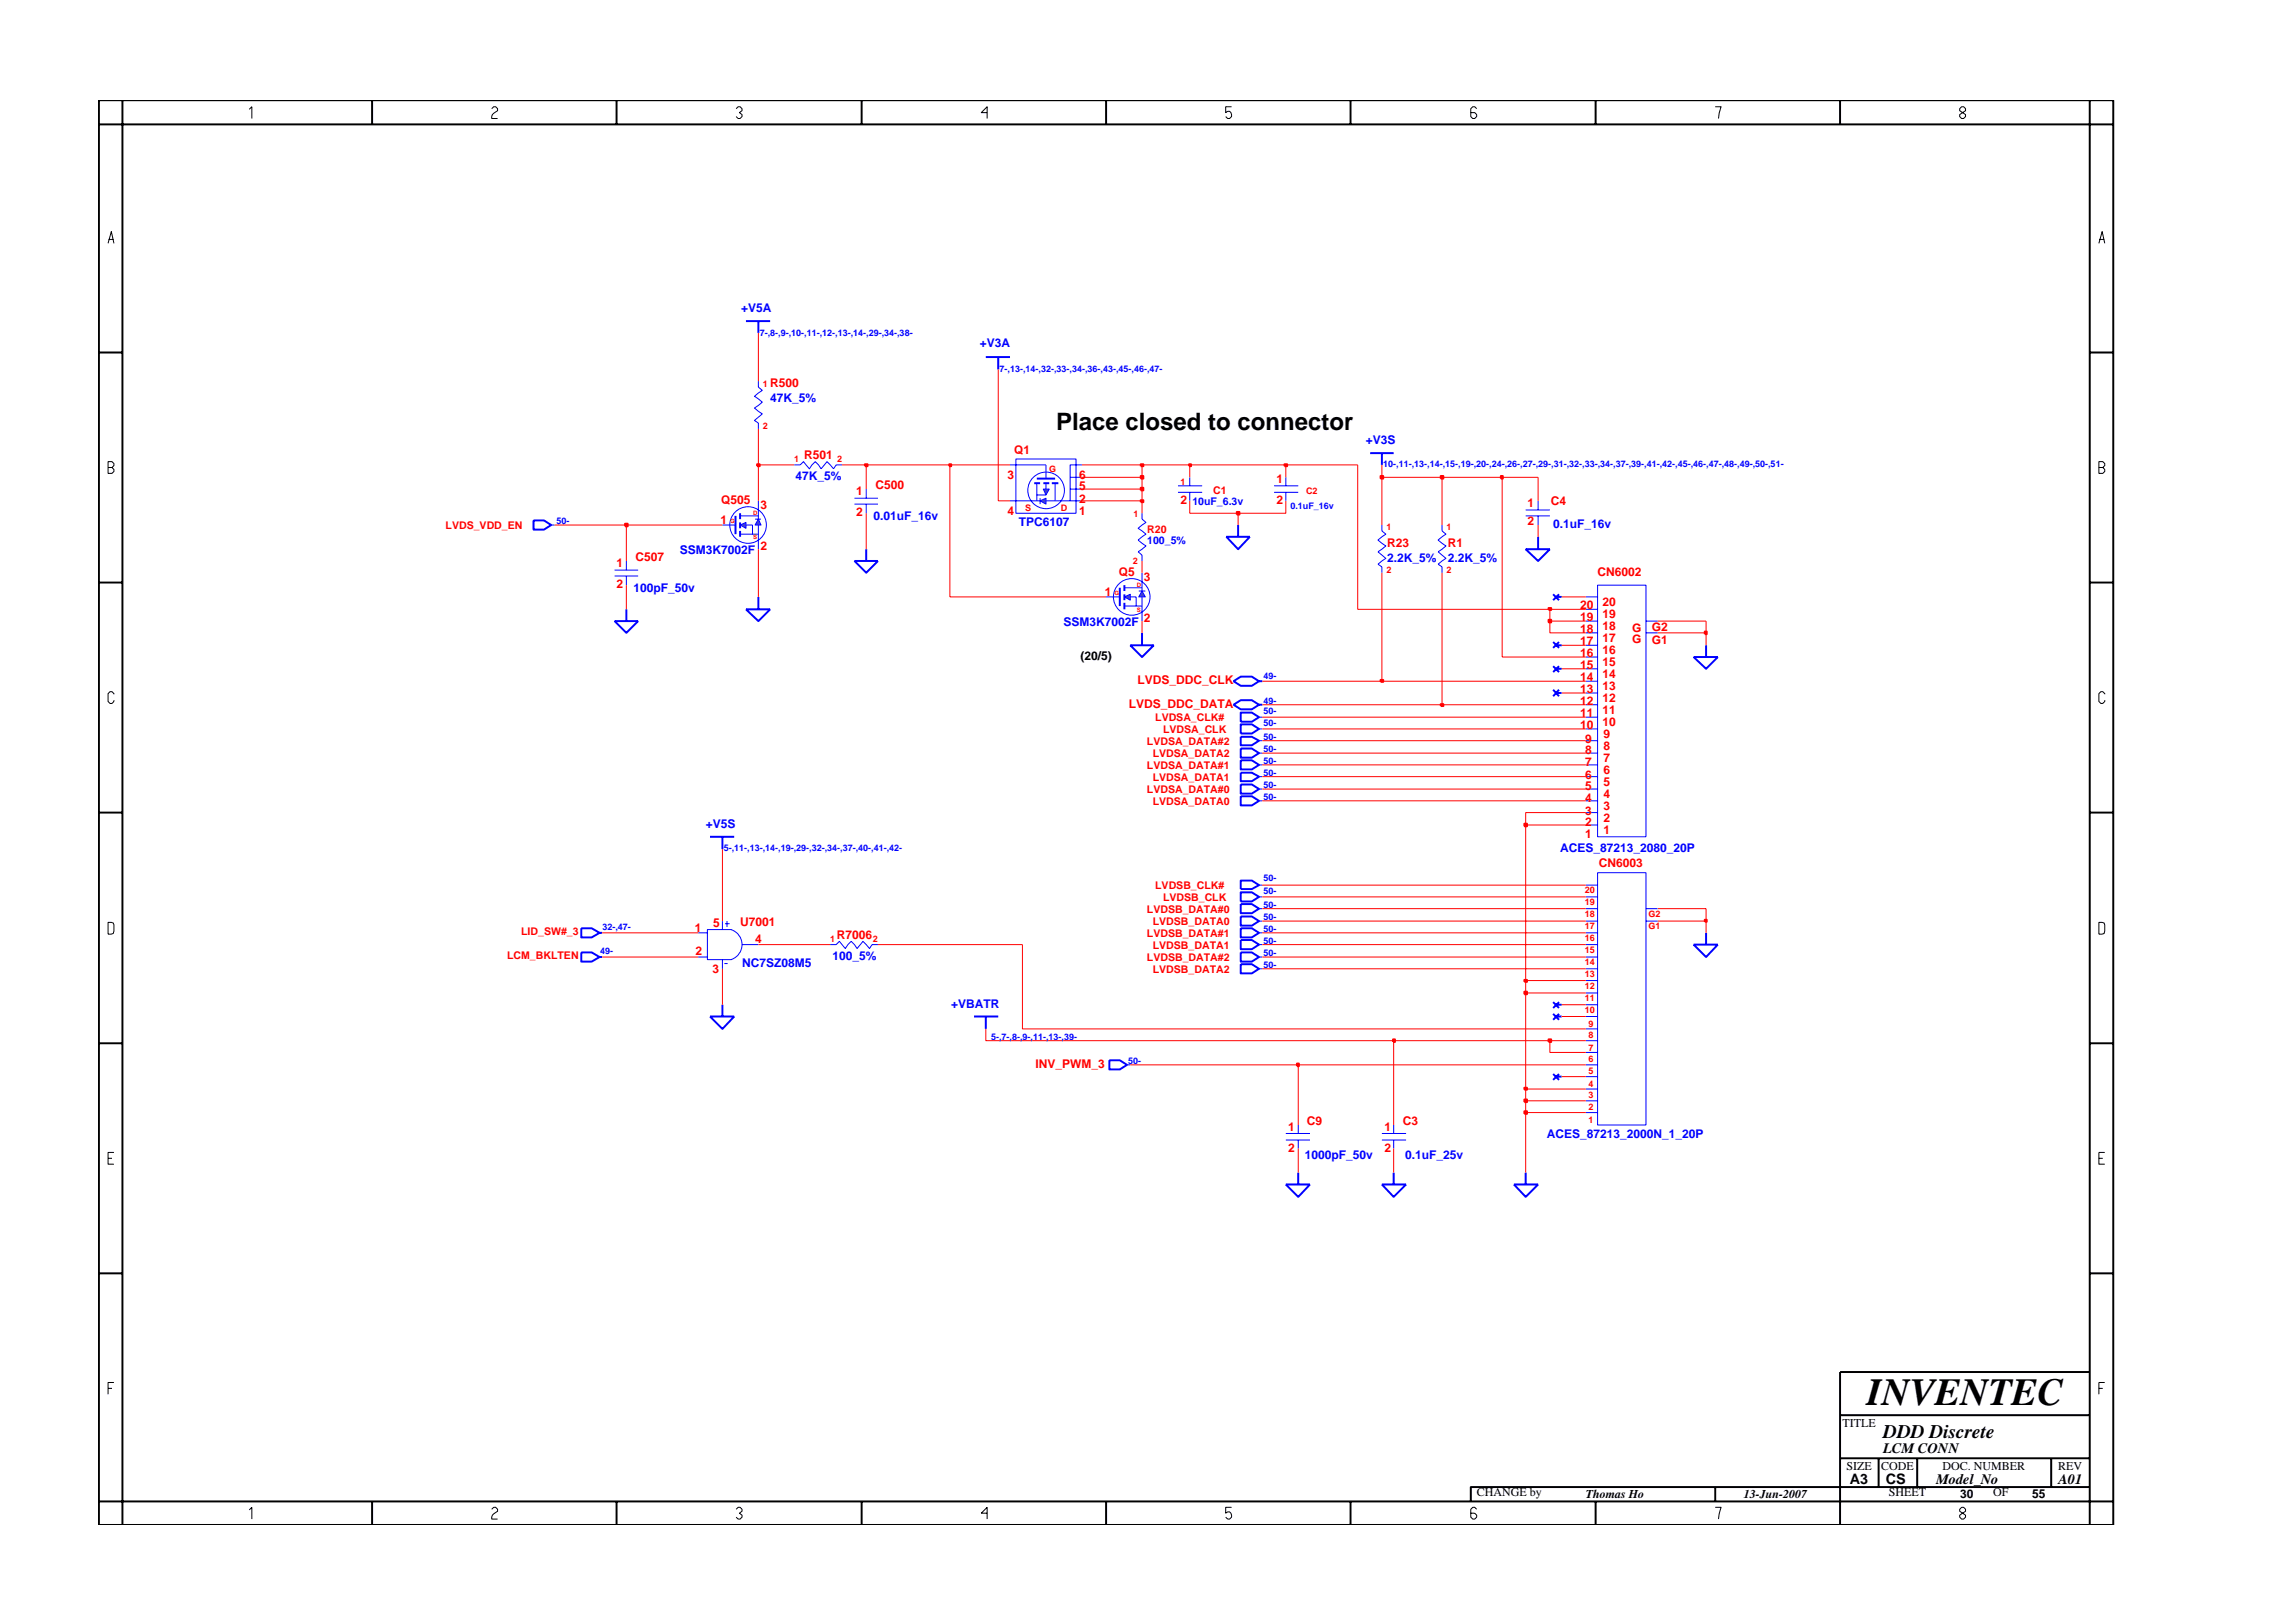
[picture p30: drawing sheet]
<svg xmlns="http://www.w3.org/2000/svg" width="297mm" height="210mm" viewBox="0 0 297 210" stroke-linecap="round" stroke-linejoin="round" font-family="sans-serif">
<defs><g id="words">
<text font-size="5" x="241.8" y="182">INVENTEC</text>
<text font-size="3.1" x="136.8" y="55.7">Place closed to connector</text>
<text font-size="2.5" x="244" y="186.3">DDD Discrete</text>
<g font-size="1.9">
<text x="244" y="188.2">LCM CONN</text>
<text x="239.6" y="192.2">A3</text>
<text x="244.3" y="192.3">CS</text>
<text x="250.8" y="192.2">Model_No</text>
<text x="266.6" y="192.2">A01</text>
</g>
<g font-size="1.6" fill="#00f">
<text x="96" y="40.4">+V5A</text>
<text x="126.9" y="44.9">+V3A</text>
<text x="99.8" y="52.1">47K_5%</text>
<text x="176.9" y="57.5">+V3S</text>
<text x="103.1" y="62.2">47K_5%</text>
<text x="88.1" y="71.8">SSM3K7002F</text>
<text x="113.1" y="67.4">0.01uF_16v</text>
<text x="132" y="68.1">TPC6107</text>
<text x="201.2" y="68.4">0.1uF_16v</text>
<text x="82.1" y="76.7">100pF_50v</text>
<text x="179.7" y="72.8">2.2K_5%</text>
<text x="187.6" y="72.8">2.2K_5%</text>
<text x="137.8" y="81.1">SSM3K7002F</text>
<text x="91.4" y="107.3">+V5S</text>
<text x="202.1" y="110.3">ACES_87213_2080_20P</text>
<text x="96.1" y="125.3">NC7SZ08M5</text>
<text x="107.8" y="124.3">100_5%</text>
<text x="123.2" y="130.6">+VBATR</text>
<text x="200.4" y="147.4">ACES_87213_2000N_1_20P</text>
<text x="169" y="150.2">1000pF_50v</text>
<text x="182" y="150.2">0.1uF_25v</text>
</g>
<g font-size="1.6" fill="#f00">
<text x="99.8" y="50.2">R500</text>
<text x="104.2" y="59.5">R501</text>
<text x="131.4" y="58.8">Q1</text>
<text x="93.4" y="65.3">Q505</text>
<text x="98.5" y="66">3</text>
<text x="110.9" y="64.1">1</text>
<text x="113.4" y="63.3">C500</text>
<text x="130.5" y="62">3</text>
<text x="139.8" y="65.1">2</text>
<text x="139.8" y="63.5">5</text>
<text x="139.8" y="62">6</text>
<text x="152.9" y="65.3">2</text>
<text x="165.4" y="62.6">1</text>
<text x="165.4" y="65.3">2</text>
<text x="197.9" y="65.7">1</text>
<text x="200.9" y="65.5">C4</text>
<text x="93.3" y="67.8">1</text>
<text x="98.5" y="71.2">2</text>
<text x="110.9" y="66.9">2</text>
<text x="130.5" y="66.7">4</text>
<text x="139.8" y="66.7">1</text>
<text x="179.7" y="70.8">R23</text>
<text x="187.6" y="70.8">R1</text>
<text x="197.9" y="68">2</text>
<text x="79.9" y="73.4">1</text>
<text x="79.9" y="76.2">2</text>
<text x="82.3" y="72.6">C507</text>
<text x="143.1" y="77.2">1</text>
<text x="144.9" y="74.6">Q5</text>
<text x="148.2" y="75.3">3</text>
<text x="207" y="74.6">CN6002</text>
<text x="148.2" y="80.5">2</text>
<text x="204.7" y="83.6">17</text>
<text x="204.7" y="82">18</text>
<text x="204.7" y="80.5">19</text>
<text x="204.7" y="78.9">20</text>
<text x="207.6" y="81.6">18</text>
<text x="207.6" y="80.1">19</text>
<text x="207.6" y="78.5">20</text>
<text x="207.6" y="83.1">17</text>
<text x="211.4" y="83.3">G</text>
<text x="211.4" y="81.8">G</text>
<text x="214" y="83.4">G1</text>
<text x="214" y="81.8">G2</text>
<text x="147.4" y="88.6">LVDS_DDC_CLK</text>
<text x="204.7" y="89.8">13</text>
<text x="204.7" y="88.3">14</text>
<text x="204.7" y="86.6">15</text>
<text x="204.7" y="85.1">16</text>
<text x="207.6" y="89.4">13</text>
<text x="207.6" y="87.8">14</text>
<text x="207.6" y="86.3">15</text>
<text x="207.6" y="84.8">16</text>
<text x="146.2" y="91.7">LVDS_DDC_DATA</text>
<text x="204.7" y="94.4">10</text>
<text x="204.7" y="92.9">11</text>
<text x="204.7" y="91.3">12</text>
<text x="207.6" y="94.1">10</text>
<text x="207.6" y="92.5">11</text>
<text x="207.6" y="90.9">12</text>
<text x="207.7" y="95.6">9</text>
<text x="205.3" y="100.9">6</text>
<text x="205.3" y="99.3">7</text>
<text x="205.3" y="97.7">8</text>
<text x="205.3" y="96.2">9</text>
<text x="207.7" y="101.8">5</text>
<text x="207.7" y="100.3">6</text>
<text x="207.7" y="98.7">7</text>
<text x="207.7" y="97.1">8</text>
<text x="205.3" y="103.9">4</text>
<text x="205.3" y="102.4">5</text>
<text x="205.3" y="107">2</text>
<text x="205.3" y="105.5">3</text>
<text x="207.7" y="103.4">4</text>
<text x="207.7" y="106.4">2</text>
<text x="207.7" y="104.9">3</text>
<text x="205.3" y="108.6">1</text>
<text x="207.1" y="112.4">CN6003</text>
<text x="207.7" y="108">1</text>
<text x="95.9" y="119.9">U7001</text>
<text x="90" y="120.7">1</text>
<text x="90.1" y="123.7">2</text>
<text x="92.4" y="120.1">5</text>
<text x="97.8" y="122.1">4</text>
<text x="108.4" y="121.6">R7006</text>
<text x="92.3" y="126.1">3</text>
<text x="134.1" y="138.4">INV_PWM_3</text>
<text x="166.9" y="146.5">1</text>
<text x="166.9" y="149.2">2</text>
<text x="169.3" y="145.7">C9</text>
<text x="179.3" y="146.5">1</text>
<text x="179.3" y="149.2">2</text>
<text x="181.7" y="145.7">C3</text>
</g>
<g font-size="1.6">
<text x="140" y="85.4">(20/5)</text>
<text x="238.7" y="184.8">TITLE</text>
<text x="239.2" y="190.4">SIZE</text>
<text x="243.7" y="190.4">CODE</text>
<text x="251.6" y="190.4">DOC. NUMBER</text>
<text x="266.6" y="190.4">REV</text>
<text x="191.3" y="193.9">CHANGE by</text>
<text x="205.4" y="194.1">Thomas Ho</text>
<text x="225.9" y="194.1">13-Jun-2007</text>
<text x="244.7" y="193.9">SHEET</text>
<text x="253.9" y="194.1">30</text>
<text x="258.2" y="193.9">OF</text>
<text x="263.3" y="194.1">55</text>
</g>
<g font-size="1.4" fill="#00f">
<text x="154.5" y="65.5">10uF_6.3v</text>
<text x="148.6" y="70.5">100_5%</text>
</g>
<g font-size="1.4" fill="#f00">
<text x="157.2" y="64">C1</text>
<text x="57.7" y="68.5">LVDS_VDD_EN</text>
<text x="148.6" y="69">R20</text>
<text x="149.6" y="93.4">LVDSA_CLK#</text>
<text x="150.7" y="94.9">LVDSA_CLK</text>
<text x="148.6" y="96.5">LVDSA_DATA#2</text>
<text x="148.6" y="99.6">LVDSA_DATA#1</text>
<text x="149.3" y="101.1">LVDSA_DATA1</text>
<text x="149.3" y="98.1">LVDSA_DATA2</text>
<text x="148.6" y="102.7">LVDSA_DATA#0</text>
<text x="149.3" y="104.3">LVDSA_DATA0</text>
<text x="148.6" y="118.2">LVDSB_DATA#0</text>
<text x="149.3" y="119.8">LVDSB_DATA0</text>
<text x="149.6" y="115.2">LVDSB_CLK#</text>
<text x="150.7" y="116.7">LVDSB_CLK</text>
<text x="65.7" y="124.2">LCM_BKLTEN</text>
<text x="67.5" y="121.2">LID_SW#_3</text>
<text x="148.6" y="121.4">LVDSB_DATA#1</text>
<text x="148.6" y="124.5">LVDSB_DATA#2</text>
<text x="149.3" y="122.9">LVDSB_DATA1</text>
<text x="149.3" y="126">LVDSB_DATA2</text>
</g>
<g font-size="1.2" fill="#00f">
<text x="98.4" y="43.5">7-,8-,9-,10-,11-,12-,13-,14-,29-,34-,38-</text>
<text x="129.5" y="48.1">7-,13-,14-,32-,33-,34-,36-,43-,45-,46-,47-</text>
<text x="167.2" y="65.9">0.1uF_16v</text>
<text x="179.2" y="60.5">10-,11-,13-,14-,15-,19-,20-,24-,26-,27-,29-,31-,32-,33-,34-,37-,39-,41-,42-,45-,46-,47-,48-,49-,50-,51-</text>
<text x="72.1" y="67.9">50-</text>
<text x="163.7" y="88">49-</text>
<text x="163.7" y="94">50-</text>
<text x="163.7" y="91.2">49-</text>
<text x="163.7" y="95.9">50-</text>
<text x="163.7" y="92.5">50-</text>
<text x="163.7" y="97.4">50-</text>
<text x="163.7" y="99">50-</text>
<text x="163.7" y="100.5">50-</text>
<text x="163.7" y="102.1">50-</text>
<text x="163.7" y="103.7">50-</text>
<text x="93.8" y="110.3">5-,11-,13-,14-,19-,29-,32-,34-,37-,40-,41-,42-</text>
<text x="163.7" y="115.8">50-</text>
<text x="163.7" y="119.2">50-</text>
<text x="163.7" y="114.2">50-</text>
<text x="163.7" y="117.6">50-</text>
<text x="77.8" y="123.6">49-</text>
<text x="78" y="120.4">32-,47-</text>
<text x="163.7" y="120.8">50-</text>
<text x="163.7" y="122.3">50-</text>
<text x="163.7" y="123.8">50-</text>
<text x="163.7" y="125.4">50-</text>
<text x="128.4" y="134.8">5-,7-,8-,9-,11-,13-,39-</text>
<text x="146.2" y="137.8">50-</text>
</g>
<g font-size="1.2" fill="#f00">
<text x="98.8" y="50.1">1</text>
<text x="98.8" y="55.6">2</text>
<text x="102.9" y="59.9">1</text>
<text x="108.4" y="59.9">2</text>
<text x="135.9" y="61.1">G</text>
<text x="152.9" y="62.8">1</text>
<text x="169.2" y="64">C2</text>
<text x="132.8" y="66.2">S</text>
<text x="137.4" y="66.2">D</text>
<text x="146.8" y="67">1</text>
<text x="179.6" y="68.7">1</text>
<text x="187.4" y="68.7">1</text>
<text x="146.8" y="73.1">2</text>
<text x="179.6" y="74.2">2</text>
<text x="187.4" y="74.2">2</text>
<text x="205.3" y="115.7">20</text>
<text x="205.3" y="118.8">18</text>
<text x="205.3" y="117.2">19</text>
<text x="213.6" y="118.8">G2</text>
<text x="107.6" y="122">1</text>
<text x="113.1" y="122">2</text>
<text x="205.3" y="125">14</text>
<text x="205.3" y="123.5">15</text>
<text x="205.3" y="121.9">16</text>
<text x="205.3" y="120.4">17</text>
<text x="213.6" y="120.4">G1</text>
<text x="205.3" y="131.2">10</text>
<text x="205.3" y="129.7">11</text>
<text x="205.3" y="128.2">12</text>
<text x="205.3" y="126.6">13</text>
<text x="205.8" y="137.6">6</text>
<text x="205.8" y="136.1">7</text>
<text x="205.8" y="134.5">8</text>
<text x="205.8" y="133">9</text>
<text x="205.8" y="142.3">3</text>
<text x="205.8" y="140.8">4</text>
<text x="205.8" y="139.2">5</text>
<text x="205.8" y="143.8">2</text>
<text x="205.8" y="145.4">1</text>
</g>
<g font-size=".8" fill="#f00">
<text x="94.6" y="67.8">G</text>
<text x="97.6" y="66.7">D</text>
<text x="97.6" y="69.8">S</text>
<text x="144.4" y="77.1">G</text>
<text x="147.3" y="76">D</text>
<text x="147.3" y="79.2">S</text>
</g>
</g></defs>
<g fill="none" stroke="#00f" stroke-width=".25">
<path d="M177.5 58.7h3M179 58.7v1.5M69.1 67.4h1.4l.9 .6-.9 .6h-1.4zM81.1 78.9v1.6M96.6 78.9h3.2l-1.6 1.6zM98.2 77.3v1.6M145.1 76.1v2.4M201.2 77l.8 .8M201.5 77.3h.8M202 77l-.8 .8M79.6 80.5h3.1l-1.6 1.5zM159.8 88.3l.9-.6h1.5l.9 .6-.9 .5h-1.5z"/>
<path d="M160.7 97h1.5l.9 .6-.9 .6h-1.5zM160.7 93.8h1.5l.9 .6-.9 .6h-1.5zM160.7 98.5h1.5l.9 .6-.9 .6h-1.5zM163.1 88.3h.4M201.2 83.2l.8 .7M201.5 83.6h.8M202 83.2l-.8 .7M92 108.4h3.1M93.6 108.4v1.6M160.7 101.6h1.5l.9 .6-.9 .6h-1.5zM160.7 114.1h1.5l.9 .6-.9 .5h-1.5zM160.7 100.1h1.5l.9 .5-.9 .6h-1.5z"/>
<path d="M160.7 118.7h1.5l.9 .6-.9 .6h-1.5zM160.7 115.6h1.5l.9 .6-.9 .6h-1.5zM160.7 103.2h1.5l.9 .5-.9 .6h-1.5zM75.3 120.3h1.4l1 .5-1 .6h-1.4zM77.7 120.8h.3M143.7 137.4h1.4l.9 .6-.9 .5h-1.4zM160.7 121.8h1.5l.9 .6-.9 .6h-1.5zM160.7 123.4h1.5l.9 .6-.9 .6h-1.5zM160.7 124.9h1.5l.9 .6-.9 .6h-1.5zM201.2 139.1l.8 .8M201.5 139.5h.8M202 139.1l-.8 .8"/>
<path d="M179 153.4h3.1l-1.6 1.7zM180.5 151.9v1.5M196.1 153.4h3.1l-1.6 1.7zM197.6 151.9v1.5"/>
</g>
<g fill="none" stroke="#00f" stroke-width=".13">
<path d="M98.2 49.4v.8l.5 .4-1 .7 1 .8-1 .8 1 .7-1 .9 .5 .3v.8M71.4 68h.4M79.6 73.9h3.1M79.6 74.6h3.1M81.1 72.7v1.2M81.1 74.6v1.2M102.9 60.2h.8l.4-.4 .7 .9 .8-.9 .8 .9 .7-.9 .9 .9 .3-.5h.8M143.3 77.3h1.8M152.6 62.9h3.1M152.6 63.8h3.1M154.1 61.8v1.1M154.1 63.8v1.1"/>
<path d="M165 62.9h3.2M165 63.8h3.2M166.6 61.8v1.1M166.6 63.8v1.1M179 68v.8l.5 .4-1 .8 1 .7-1 .8 1 .8-1 .8 .5 .3v.8M163.1 97.6h.4M163.1 94.4h.4M163.1 99.1h.4M163.1 102.2h.4M163.1 114.7h.4M163.1 100.6h.4M163.1 119.3h.4"/>
<path d="M163.1 116.2h.4M163.1 103.7h.4M146 138h.4M163.1 122.4h.4M163.1 124h.4M163.1 125.5h.4M179 146.8h3.1M179 147.7h3.1M180.5 145.7v1.1M180.5 147.7v1.1"/>
</g>
<path d="M147.9 76.6l.5 .7h-.9z" fill="#3c3cc8"/>
<path d="M147.5 76.6h.9M147.9 76.6l.5 .7h-.9z" fill="none" stroke="#00f" stroke-width=".13"/>
<path d="M145.7 77.3l.7-.3v.8z" fill="#3c3cc8"/>
<g fill="none" stroke="#00f" stroke-width=".13">
<path d="M110.7 64.5h3M110.7 65.3h3M112.2 63.4v1.1M112.2 65.3v1.2M135.5 60.2v1.8M145.7 77.3l.7-.3v.8zM145.7 78.5h2.2M145.7 76.1h2.2M146.4 77.3h.8v1.2M147.9 66.5v.8l.5 .4-1 .7 1 .8-1 .8 1 .7-1 .8 .5 .4v.8M147.9 74.2v2.4M147.9 77.3v3.2"/>
<path d="M186.8 68v.8l.5 .4-1 .8 1 .7-1 .8 1 .8-1 .8 .5 .3v.8M197.6 66.1h3.2M197.6 66.8h3.2M199.2 64.9v1.2M199.2 66.8v1.2M205.4 77.3h1.6M205.4 78.9h1.6M207 75.8h6.2v32.6h-6.2zM163.1 92.9h.4M163.1 96h.4M205.4 92.9h1.6M205.4 99.1h1.6"/>
<path d="M205.4 96h1.6M205.4 97.6h1.6M205.4 94.4h1.6M205.4 89.8h1.6M205.4 91.3h1.6M205.4 86.6h1.6M205.4 88.3h1.6M205.4 83.6h1.6M205.4 85.1h1.6M205.4 80.5h1.6M205.4 82h1.6M213.2 80.5h1.5"/>
<path d="M213.2 82h1.5M93.6 119.3v1.1M93.9 119.7h.6M94.2 119.3v.8M205.4 117.7h1.6M205.4 119.3h1.6M205.4 114.7h1.6M205.4 116.2h1.6M205.4 105.3h1.6M205.4 106.9h1.6M205.4 102.2h1.6M205.4 103.7h1.6"/>
<path d="M205.4 100.6h1.6M207 113.1h6.2v32.6h-6.2zM213.2 117.7h1.5M213.2 119.3h1.5M90.5 124h1.1M90.5 120.8h1.1M93.6 124.3v1.2M93.8 124.8h.5M94.8 120.5a2.03 2.03 0 0 1 1.3 1.9 2.03 2.03 0 0 1-1.3 1.9M94.8 120.4h-3.2v3.9h3.2M96.1 122.4h2.1M107.6 122.4h.7l.4-.5 .8 1 .8-1 .7 1 .8-1 .8 1 .4-.5h.7"/>
<path d="M163.1 120.8h.4M205.4 139.5h1.6M205.4 136.3h1.6M205.4 138h1.6M205.4 133.3h1.6M205.4 134.8h1.6M205.4 130.2h1.6M205.4 131.7h1.6M205.4 127h1.6M205.4 128.6h1.6M205.4 124h1.6M205.4 125.5h1.6"/>
<path d="M205.4 120.8h1.6M205.4 122.4h1.6M205.4 142.6h1.6M205.4 144.1h1.6M205.4 141.1h1.6"/>
<circle cx="146.6" cy="77.3" r="2.37"/>
</g>
<g fill="none" stroke="#00f" stroke-width=".25">
<path d="M96.6 41.6h3.2M98.2 41.6v1.5M134.3 62h2.4M145.7 75.8v.8M145.7 77v.8M145.7 78.1v.8M146.4 83.6h3.1l-1.6 1.5zM147.9 82v1.6M159.8 91.3l.9-.6h1.5l.9 .6-.9 .6h-1.5zM160.7 92.3h1.5l.9 .6-.9 .6h-1.5zM160.7 95.4h1.5l.9 .6-.9 .5h-1.5zM163.1 91.3h.4"/>
<path d="M201.2 86.3l.8 .8M201.5 86.6h.8M202 86.3l-.8 .8M219.4 85.1h3.1l-1.5 1.5zM221 83.6v1.5M75.3 123.4h1.4l1 .6-1 .6h-1.4zM77.7 124h.3M160.7 120.3h1.5l.9 .5-.9 .6h-1.5zM201.2 129.8l.8 .8M201.2 131.3l.8 .8M201.5 130.2h.8M201.5 131.7h.8"/>
<path d="M202 129.8l-.8 .8M202 131.3l-.8 .8M219.4 122.4h3.1l-1.5 1.6zM221 120.8v1.6M166.6 153.4h3.1l-1.5 1.7zM168.2 151.9v1.5"/>
</g>
<path d="M134.7 64.9l.8-.4v.8z" fill="#3c3cc8"/>
<path d="M134.7 64.9l.8-.4v.8zM134.7 64.5v.8" fill="none" stroke="#00f" stroke-width=".13"/>
<path d="M135.2 63.4h.7l-.4 .7z" fill="#3c3cc8"/>
<g fill="none" stroke="#00f" stroke-width=".13">
<path d="M131.6 59.5h7.8v7h-7.8zM93.6 68h1.7M130.8 64.9h3.9M130.8 60.2h4.7M134.3 62.6v2.3M134.3 64.1h1.2M135.2 63.4h.7l-.4 .7zM135.5 64.9h4.7M135.5 62.6v.8M136.7 62.6v2.3M138.6 61.8h1.6M138.6 63.4h1.6"/>
<path d="M140.2 60.2h-1.6v4.7M166.6 146.8h3.1M166.6 147.7h3.1M168.2 145.7v1.1M168.2 147.7v1.1"/>
<circle cx="135.5" cy="63.5" r="2.37"/>
</g>
<path d="M95.3 66.8v2.4M134 62.6h.7M135.2 62.6h.7M136.3 62.6h.8M158.9 69.5h3l-1.5 1.6zM160.4 68v1.5M197.6 71.1h3.2l-1.6 1.6zM199.2 69.5v1.6M126.2 131.7h3.1M127.7 131.7v1.6" fill="none" stroke="#00f" stroke-width=".25"/>
<path d="M98.2 67.3l.4 .7h-.8z" fill="#3c3cc8"/>
<path d="M97.8 67.3h.8M98.2 67.3l.4 .7h-.8z" fill="none" stroke="#00f" stroke-width=".13"/>
<path d="M95.9 68l.7-.3v.7z" fill="#3c3cc8"/>
<g fill="none" stroke="#00f" stroke-width=".13">
<path d="M95.9 68l.7-.3v.7zM95.9 69.2h2.3M95.9 66.8h2.3M96.6 68h.9v1.2M98.2 64.9v2.4M98.2 68v3.1M163.1 117.7h.4"/>
<circle cx="96.9" cy="68" r="2.37"/>
</g>
<g fill="none" stroke="#00f" stroke-width=".25">
<path d="M127.7 46.3h3.1M129.3 46.3v1.6M95.9 66.5v.8M95.9 67.7v.7M95.9 68.8v.7M110.7 72.7h3l-1.5 1.5zM112.2 71.1v1.6M201.2 89.4l.8 .8M201.5 89.8h.8M202 89.4l-.8 .8M160.7 117.1h1.5l.9 .6-.9 .6h-1.5zM92 131.7h3.1l-1.5 1.6z"/>
<path d="M93.6 130.2v1.5"/>
</g>
<path d="M168.2 138v7.7M180.5 134.8v10.9M168.2 148.8v3.1M180.5 148.8v3.1M197.6 144.1v7.8" fill="none" stroke="#f00" stroke-width=".13"/>
<path d="M197.5 144h.3v.3h-.3z" fill="#8e2323"/>
<path d="M197.5 144h.3v.3h-.3z" fill="none" stroke="#f00" stroke-width=".25"/>
<path d="M197.6 142.6v1.5h7.8" fill="none" stroke="#f00" stroke-width=".13"/>
<path d="M197.5 142.4h.3v.4h-.3z" fill="#8e2323"/>
<path d="M197.5 142.4h.3v.4h-.3z" fill="none" stroke="#f00" stroke-width=".25"/>
<path d="M197.6 141.1v1.5h7.8" fill="none" stroke="#f00" stroke-width=".13"/>
<path d="M197.5 140.9h.3v.3h-.3z" fill="#8e2323"/>
<path d="M197.5 140.9h.3v.3h-.3z" fill="none" stroke="#f00" stroke-width=".25"/>
<path d="M146.4 138h21.8M197.6 128.6v12.5h7.8M202.3 139.5h3.1" fill="none" stroke="#f00" stroke-width=".13"/>
<path d="M168 137.8h.3v.3h-.3z" fill="#8e2323"/>
<path d="M168 137.8h.3v.3h-.3z" fill="none" stroke="#f00" stroke-width=".25"/>
<path d="M127.7 133.3v1.5h52.8M168.2 138h37.2M200.8 134.8v1.5h4.6" fill="none" stroke="#f00" stroke-width=".13"/>
<path d="M180.5 134.6h.2v.4h-.2z" fill="#8e2323"/>
<path d="M180.5 134.6h.2v.4h-.2z" fill="none" stroke="#f00" stroke-width=".25"/>
<path d="M180.5 134.8h20.3" fill="none" stroke="#f00" stroke-width=".13"/>
<path d="M200.6 134.6h.3v.4h-.3z" fill="#8e2323"/>
<path d="M200.6 134.6h.3v.4h-.3z" fill="none" stroke="#f00" stroke-width=".25"/>
<path d="M93.6 125.5v4.7M132.4 122.4v10.9h73M200.8 134.8h4.6M202.3 131.7h3.1M202.3 130.2h3.1" fill="none" stroke="#f00" stroke-width=".13"/>
<path d="M197.5 128.5h.3v.3h-.3z" fill="#8e2323"/>
<path d="M197.5 128.5h.3v.3h-.3z" fill="none" stroke="#f00" stroke-width=".25"/>
<path d="M197.6 127v1.6h7.8" fill="none" stroke="#f00" stroke-width=".13"/>
<path d="M197.5 126.9h.3v.3h-.3z" fill="#8e2323"/>
<path d="M197.5 126.9h.3v.3h-.3z" fill="none" stroke="#f00" stroke-width=".25"/>
<path d="M93.6 110v9.3M163.5 119.3h41.9M197.6 106.9v20.1h7.8M214.7 119.3h6.3v1.5M78 124h12.5M78 120.8h12.5M98.2 122.4h9.4M113.7 122.4h18.7M163.5 125.5h41.9M163.5 124h41.9M163.5 122.4h41.9M163.5 120.8h41.9" fill="none" stroke="#f00" stroke-width=".13"/>
<path d="M220.8 119.2h.3v.2h-.3z" fill="#8e2323"/>
<path d="M220.8 119.2h.3v.2h-.3z" fill="none" stroke="#f00" stroke-width=".25"/>
<path d="M163.5 117.7h41.9M163.5 116.2h41.9M163.5 114.7h41.9M214.7 117.7h6.3v1.6" fill="none" stroke="#f00" stroke-width=".13"/>
<path d="M197.5 106.7h.3v.3h-.3z" fill="#8e2323"/>
<path d="M197.5 106.7h.3v.3h-.3z" fill="none" stroke="#f00" stroke-width=".25"/>
<path d="M163.5 99.1h41.9M163.5 97.6h41.9M163.5 96h41.9M163.5 94.4h41.9M163.5 92.9h41.9M163.5 91.3h23.3M163.5 103.7h41.9M163.5 102.2h41.9M163.5 100.6h41.9M205.4 105.3h-7.8v1.6h7.8" fill="none" stroke="#f00" stroke-width=".13"/>
<path d="M186.6 91.2h.4v.3h-.4z" fill="#8e2323"/>
<path d="M186.6 91.2h.4v.3h-.4z" fill="none" stroke="#f00" stroke-width=".25"/>
<path d="M186.8 74.2v17.1h18.6M163.5 88.3h15.5M202.3 89.8h3.1" fill="none" stroke="#f00" stroke-width=".13"/>
<path d="M178.8 88.1h.4v.2h-.4z" fill="#8e2323"/>
<path d="M178.8 88.1h.4v.2h-.4z" fill="none" stroke="#f00" stroke-width=".25"/>
<path d="M179 74.2v14.1h26.4M194.6 61.8v23.3h10.8M147.9 80.5v1.5M200.8 80.5v1.5h4.6M202.3 86.6h3.1M202.3 83.6h3.1M214.7 82h6.3v1.6" fill="none" stroke="#f00" stroke-width=".13"/>
<path d="M220.8 81.8h.3v.4h-.3z" fill="#8e2323"/>
<path d="M220.8 81.8h.3v.4h-.3z" fill="none" stroke="#f00" stroke-width=".25"/>
<path d="M221 80.5v1.5" fill="none" stroke="#f00" stroke-width=".13"/>
<path d="M200.6 80.3h.3v.3h-.3z" fill="#8e2323"/>
<path d="M200.6 80.3h.3v.3h-.3z" fill="none" stroke="#f00" stroke-width=".25"/>
<path d="M81.1 75.8v3.1M175.9 60.2v18.7h24.9v1.6h4.6M214.7 80.5h6.3" fill="none" stroke="#f00" stroke-width=".13"/>
<path d="M200.6 78.8h.3v.2h-.3z" fill="#8e2323"/>
<path d="M200.6 78.8h.3v.2h-.3z" fill="none" stroke="#f00" stroke-width=".25"/>
<path d="M71.8 68h9.3v4.7M98.2 71.1v6.2M112.2 66.5v4.6M123 60.2v17.1h20.3M147.9 72.7v1.5M199.2 68v1.5M200.8 78.9h4.6M202.3 77.3h3.1" fill="none" stroke="#f00" stroke-width=".13"/>
<path d="M81 67.8h.3v.4h-.3z" fill="#8e2323"/>
<path d="M81 67.8h.3v.4h-.3z" fill="none" stroke="#f00" stroke-width=".25"/>
<path d="M81.1 68h12.5M147.9 64.9v1.6M154.1 64.9v1.6h6.3v1.5M179 61.8v6.2M186.8 61.8v6.2" fill="none" stroke="#f00" stroke-width=".13"/>
<path d="M160.2 66.3h.4v.4h-.4z" fill="#8e2323"/>
<path d="M160.2 66.3h.4v.4h-.4z" fill="none" stroke="#f00" stroke-width=".25"/>
<path d="M129.3 47.9v17h1.5M98.2 60.2v4.7M140.2 64.9h7.7M166.6 64.9v1.6h-6.2" fill="none" stroke="#f00" stroke-width=".13"/>
<path d="M147.8 64.8h.3v.3h-.3z" fill="#8e2323"/>
<path d="M147.8 64.8h.3v.3h-.3z" fill="none" stroke="#f00" stroke-width=".25"/>
<path d="M112.2 60.2v3.2M140.2 63.4h7.7v1.5M199.2 61.8v3.1" fill="none" stroke="#f00" stroke-width=".13"/>
<path d="M147.8 63.2h.3v.3h-.3z" fill="#8e2323"/>
<path d="M147.8 63.2h.3v.3h-.3z" fill="none" stroke="#f00" stroke-width=".25"/>
<path d="M140.2 61.8h7.7v1.6" fill="none" stroke="#f00" stroke-width=".13"/>
<path d="M147.8 61.7h.3v.3h-.3z" fill="#8e2323"/>
<path d="M147.8 61.7h.3v.3h-.3z" fill="none" stroke="#f00" stroke-width=".25"/>
<path d="M147.9 60.2v1.6M154.1 60.2v1.6M166.6 60.2v1.6" fill="none" stroke="#f00" stroke-width=".13"/>
<path d="M178.8 61.7h.4v.3h-.4z" fill="#8e2323"/>
<path d="M178.8 61.7h.4v.3h-.4z" fill="none" stroke="#f00" stroke-width=".25"/>
<path d="M179 60.2v1.6h7.8" fill="none" stroke="#f00" stroke-width=".13"/>
<path d="M186.6 61.7h.4v.3h-.4z" fill="#8e2323"/>
<path d="M186.6 61.7h.4v.3h-.4z" fill="none" stroke="#f00" stroke-width=".25"/>
<path d="M186.8 61.8h7.8" fill="none" stroke="#f00" stroke-width=".13"/>
<path d="M194.4 61.7h.3v.3h-.3z" fill="#8e2323"/>
<path d="M194.4 61.7h.3v.3h-.3z" fill="none" stroke="#f00" stroke-width=".25"/>
<path d="M194.6 61.8h4.6" fill="none" stroke="#f00" stroke-width=".13"/>
<path d="M98.1 60.1h.3v.3h-.3z" fill="#8e2323"/>
<path d="M98.1 60.1h.3v.3h-.3z" fill="none" stroke="#f00" stroke-width=".25"/>
<path d="M98.2 55.6v4.6h4.7M109.1 60.2h3.1" fill="none" stroke="#f00" stroke-width=".13"/>
<path d="M112 60.1h.4v.3h-.4z" fill="#8e2323"/>
<path d="M112 60.1h.4v.3h-.4z" fill="none" stroke="#f00" stroke-width=".25"/>
<path d="M112.2 60.2h10.8" fill="none" stroke="#f00" stroke-width=".13"/>
<path d="M123 60.1h.2v.3h-.2z" fill="#8e2323"/>
<path d="M123 60.1h.2v.3h-.2z" fill="none" stroke="#f00" stroke-width=".25"/>
<path d="M123 60.2h7.8M140.2 60.2h7.7" fill="none" stroke="#f00" stroke-width=".13"/>
<path d="M147.8 60.1h.3v.3h-.3z" fill="#8e2323"/>
<path d="M147.8 60.1h.3v.3h-.3z" fill="none" stroke="#f00" stroke-width=".25"/>
<path d="M147.9 60.2h6.2" fill="none" stroke="#f00" stroke-width=".13"/>
<path d="M154 60.1h.3v.3h-.3z" fill="#8e2323"/>
<path d="M154 60.1h.3v.3h-.3z" fill="none" stroke="#f00" stroke-width=".25"/>
<path d="M154.1 60.2h12.5" fill="none" stroke="#f00" stroke-width=".13"/>
<path d="M166.4 60.1h.3v.3h-.3z" fill="#8e2323"/>
<path d="M166.4 60.1h.3v.3h-.3z" fill="none" stroke="#f00" stroke-width=".25"/>
<path d="M98.2 43.1v6.3M166.6 60.2h9.3" fill="none" stroke="#f00" stroke-width=".13"/>
<g fill="none" stroke="#000" stroke-width=".25">
<path d="M12.8 13h261v184.6h-261zM12.8 16.1h261M15.9 13v184.6M48.2 13v3.1M79.9 13v3.1M111.6 13v3.1M143.3 13v3.1M174.9 13v3.1M206.7 13v3.1M238.4 13v3.1M270.7 13v184.6M12.8 45.7h3.1"/>
<path d="M270.7 45.7h3.1M12.8 75.5h3.1M270.7 75.5h3.1M12.8 105.3h3.1M270.7 105.3h3.1M12.8 135.2h3.1M270.7 135.2h3.1M12.8 165h3.1M270.7 165h3.1M270.7 177.7h-32.3v19.9M12.8 194.5h261M48.2 194.5v3.1"/>
<path d="M79.9 194.5v3.1M111.6 194.5v3.1M143.3 194.5v3.1M174.9 194.5v3.1M206.7 194.5v3.1M222.2 192.6v1.9M238.4 183.3h32.3M238.4 188.9h32.3M243.4 188.9v3.7M248.4 188.9v3.7M265.7 188.9v3.7M270.7 192.6h-80.2v1.9"/>
</g>
<g fill="none" stroke="#000" stroke-width=".13">
<path d="M32.3 14.2l.3-.4v1.6M63.7 14.1l.3-.3h.2l.3 .3v.2l-.5 .4-.3 .4v.3h.8M95.4 14.1l.2-.3h.3l.2 .3v.2l-.3 .3 .3 .2v.3l-.2 .3h-.3l-.2-.3M127.9 14.6h-.8l.8-.8v1.6M159.5 13.8h-.7v.8l.2-.2a.5 .5 0 0 1 .5 .7l-.2 .3h-.3l-.2-.3M191.3 14.1l-.3-.3h-.2l-.3 .3v1l.3 .3h.2l.3-.3v-.3l-.3-.2h-.5M222.2 13.8h.8l-.4 1.6M253.9 14.1l.2-.3h.3l.2 .3v.2l-.7 .5v.3l.2 .3h.3l.2-.3v-.3l-.7-.5zM14 31.5l.4-1.5 .4 1.5M14.1 31h.6M271.9 31.5l.4-1.5 .4 1.5M272 31h.6"/>
<path d="M14 59.8h.5l.3 .3v.2l-.3 .3 .3 .2v.3l-.3 .2h-.5zM14 60.6h.5M271.9 60.6h.5l.3-.3v-.2l-.3-.3h-.5v1.5h.5l.3-.2v-.3l-.3-.2M14.8 89.9l-.3-.3h-.2l-.3 .3v1l.3 .2h.2l.3-.2v-.2M272.7 89.9l-.3-.3h-.3l-.2 .3v1l.2 .2h.3l.3-.2v-.2M14 119.5l.7 .1 .1 .2-.1 1.1-.7 .1zM271.9 119.5l.7 .1 .1 .2-.1 1.1-.7 .1zM14 150.1h.5M14.8 149.3h-.8v1.5h.8M271.9 150.1h.5M272.7 149.3h-.8v1.5h.8M14 179.9h.5"/>
<path d="M14.8 179.1h-.8v1.5M271.9 179.9h.5M272.7 179.1h-.8v1.5M32.3 195.6l.3-.3v1.5M63.7 195.5l.3-.2h.2l.3 .2v.3l-.7 .5-.1 .2v.3h.8M95.4 195.5l.2-.2h.3l.2 .2v.3l-.3 .2 .3 .3v.2l-.2 .3h-.3l-.2-.3M127.9 196h-.8l.8-.7v1.5M159.5 195.3h-.7v.7l.2-.1a.5 .5 0 0 1 .5 .6l-.2 .3h-.3l-.2-.3M191.3 195.5l-.3-.2h-.2l-.3 .2v1l.3 .3h.2l.3-.3v-.2l-.3-.3h-.5M222.2 195.3h.8l-.4 1.5M254.1 195.3l-.2 .2v.3l.7 .5v.2l-.2 .3h-.3l-.2-.3v-.2l.7-.5v-.3l-.2-.2z"/>
</g>
<use href="#words"/>
</svg>
